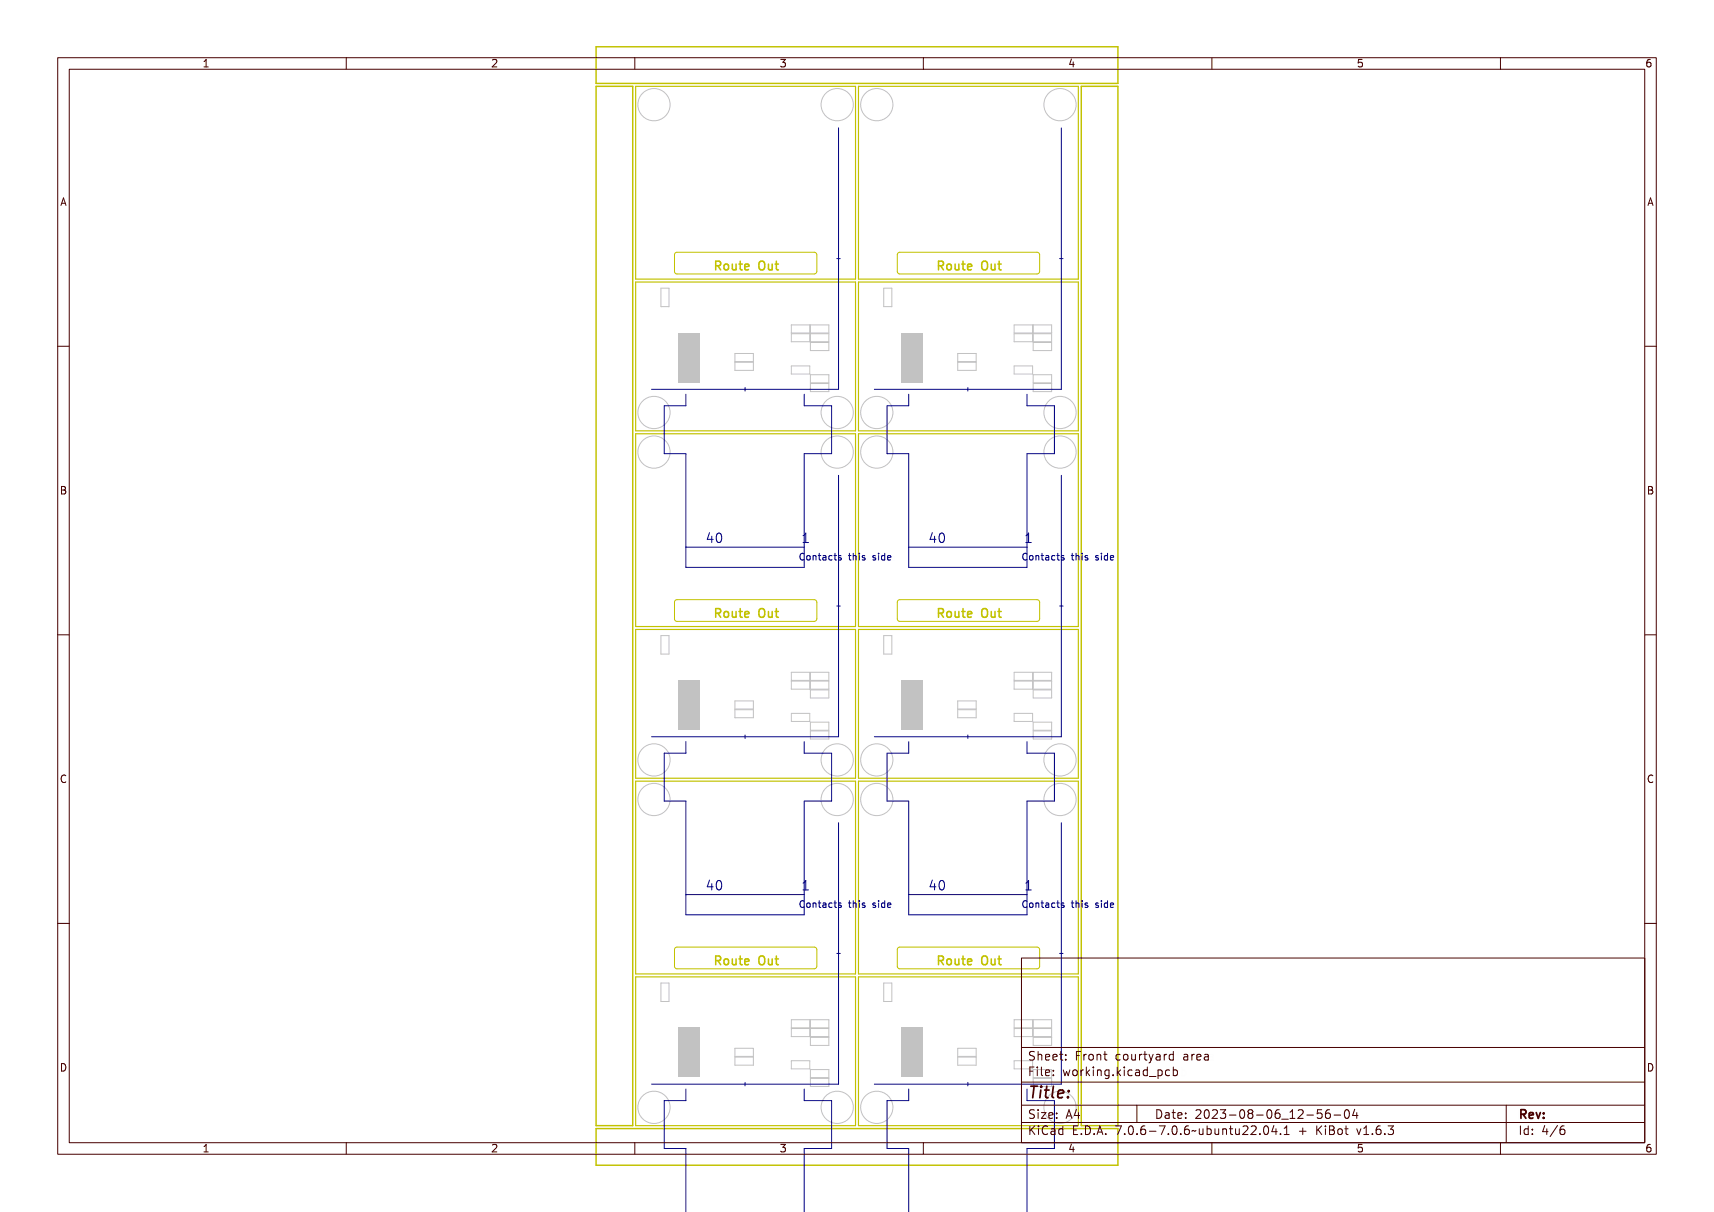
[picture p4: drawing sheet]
<svg xmlns="http://www.w3.org/2000/svg" width="297mm" height="210mm" viewBox="0 0 297 210" stroke-linecap="round" stroke-linejoin="round" font-family="sans-serif">
<defs><g id="words">
<text font-size="2.7" fill="#480000" x="178" y="190.3">Title:</text>
<g font-size="2.2" fill="#000084">
<text x="122.2" y="94.2">40</text>
<text x="138.8" y="94.2">1</text>
<text x="160.8" y="94.2">40</text>
<text x="177.4" y="94.2">1</text>
<text x="122.2" y="154.4">40</text>
<text x="138.8" y="154.4">1</text>
<text x="160.8" y="154.4">40</text>
<text x="177.4" y="154.4">1</text>
</g>
<g font-size="2" fill="#c2c200">
<text x="123.5" y="47">Route Out</text>
<text x="162.1" y="47">Route Out</text>
<text x="123.5" y="107.2">Route Out</text>
<text x="162.1" y="107.2">Route Out</text>
<text x="123.5" y="167.4">Route Out</text>
<text x="162.1" y="167.4">Route Out</text>
</g>
<g font-size="2" fill="#480000">
<text x="178" y="183.7">Sheet: Front courtyard area</text>
<text x="178" y="186.5">File: working.kicad_pcb</text>
<text x="178" y="193.9">Size: A4</text>
<text x="178" y="196.6">KiCad E.D.A. 7.0.6-7.0.6~ubuntu22.04.1 + KiBot v1.6.3</text>
<text x="200" y="193.9">Date: 2023-08-06_12-56-04</text>
<text x="263" y="196.6">Id: 4/6</text>
<text x="263" y="193.9">Rev:</text>
</g>
<g font-size="1.7" fill="#480000">
<text x="35" y="11.7">1</text>
<text x="85" y="11.7">2</text>
<text x="135" y="11.7">3</text>
<text x="185" y="11.7">4</text>
<text x="235" y="11.7">5</text>
<text x="285" y="11.7">6</text>
<text x="10.5" y="35.7">A</text>
<text x="285.5" y="35.7">A</text>
<text x="10.5" y="85.6">B</text>
<text x="285.5" y="85.6">B</text>
<text x="10.5" y="135.7">C</text>
<text x="285.5" y="135.7">C</text>
<text x="10.5" y="185.6">D</text>
<text x="285.5" y="185.6">D</text>
<text x="35" y="199.7">1</text>
<text x="85" y="199.7">2</text>
<text x="135" y="199.7">3</text>
<text x="185" y="199.7">4</text>
<text x="235" y="199.7">5</text>
<text x="285" y="199.7">6</text>
</g>
<g font-size="1.6" fill="#000084">
<text x="138.3" y="97.2">Contacts this side</text>
<text x="176.9" y="97.2">Contacts this side</text>
<text x="138.3" y="157.4">Contacts this side</text>
<text x="176.9" y="157.4">Contacts this side</text>
</g>
</g></defs>
<path d="M156.1 178h3.8v8.7h-3.8z" fill-rule="evenodd" fill="#c2c2c2"/>
<path d="M140.4 64.9h3.2v1.4h-3.2zM137.1 118h3.2v1.4h-3.2zM127.3 121.4h3.2v1.4h-3.2zM166 123h3.2v1.4h-3.2zM179 176.7h3.2v1.4h-3.2zM175.7 183.8h3.2v1.4h-3.2z" fill="none" stroke="#c2c2c2" stroke-width=".17"/>
<path d="M156.1 117.8h3.8v8.7h-3.8z" fill-rule="evenodd" fill="#c2c2c2"/>
<g fill="none" stroke="#c2c2c2" stroke-width=".17">
<path d="M137.1 116.5h3.2v1.4h-3.2zM166 183.2h3.2v1.4h-3.2z"/>
<circle cx="113.3" cy="71.5" r="2.79"/>
<circle cx="145.1" cy="131.7" r="2.79"/>
</g>
<path d="M117.5 117.8h3.8v8.7h-3.8z" fill-rule="evenodd" fill="#c2c2c2"/>
<g fill="none" stroke="#c2c2c2" stroke-width=".17">
<path d="M137.1 56.3h3.2v1.4h-3.2zM140.4 57.8h3.2v1.4h-3.2zM153.1 49.9h1.4v3.2h-1.4zM114.5 110.1h1.4v3.2h-1.4zM179 116.5h3.2v1.4h-3.2zM175.7 178.2h3.2v1.4h-3.2zM179 178.2h3.2v1.4h-3.2z"/>
<circle cx="183.7" cy="78.3" r="2.79"/>
</g>
<path d="M117.5 57.6h3.8v8.7h-3.8z" fill-rule="evenodd" fill="#c2c2c2"/>
<g fill="none" stroke="#c2c2c2" stroke-width=".17">
<path d="M114.5 49.9h1.4v3.2h-1.4zM137.1 57.8h3.2v1.4h-3.2zM140.4 56.3h3.2v1.4h-3.2zM175.7 56.3h3.2v1.4h-3.2zM175.7 57.8h3.2v1.4h-3.2zM179 59.3h3.2v1.4h-3.2zM179 57.8h3.2v1.4h-3.2zM127.3 61.3h3.2v1.4h-3.2zM137.1 63.4h3.2v1.4h-3.2zM166 61.3h3.2v1.4h-3.2zM175.7 63.4h3.2v1.4h-3.2zM179 64.9h3.2v1.4h-3.2z"/>
<path d="M179 66.5h3.2v1.4h-3.2zM140.4 119.5h3.2v1.4h-3.2zM140.4 116.5h3.2v1.4h-3.2zM140.4 118h3.2v1.4h-3.2zM153.1 110.1h1.4v3.2h-1.4zM175.7 116.5h3.2v1.4h-3.2zM175.7 118h3.2v1.4h-3.2zM179 118h3.2v1.4h-3.2zM127.3 123h3.2v1.4h-3.2zM175.7 123.6h3.2v1.4h-3.2zM179 125.1h3.2v1.4h-3.2zM179 126.7h3.2v1.4h-3.2z"/>
<path d="M137.1 178.2h3.2v1.4h-3.2zM140.4 178.2h3.2v1.4h-3.2zM140.4 176.7h3.2v1.4h-3.2zM140.4 179.7h3.2v1.4h-3.2zM153.1 170.3h1.4v3.2h-1.4zM175.7 176.7h3.2v1.4h-3.2zM179 179.7h3.2v1.4h-3.2zM127.3 183.2h3.2v1.4h-3.2zM137.1 183.8h3.2v1.4h-3.2zM140.4 186.9h3.2v1.4h-3.2zM166 181.6h3.2v1.4h-3.2z"/>
<circle cx="113.3" cy="18.1" r="2.79"/>
<circle cx="145.1" cy="18.1" r="2.79"/>
<circle cx="183.7" cy="18.1" r="2.79"/>
<circle cx="113.3" cy="78.3" r="2.79"/>
<circle cx="145.1" cy="71.5" r="2.79"/>
<circle cx="151.9" cy="78.3" r="2.79"/>
<circle cx="151.9" cy="71.5" r="2.79"/>
<circle cx="113.3" cy="138.5" r="2.79"/>
<circle cx="113.3" cy="131.7" r="2.79"/>
<circle cx="145.1" cy="138.5" r="2.79"/>
<circle cx="151.9" cy="138.5" r="2.79"/>
<circle cx="151.9" cy="131.7" r="2.79"/>
<circle cx="183.7" cy="138.5" r="2.79"/>
<circle cx="183.7" cy="131.7" r="2.79"/>
<circle cx="145.1" cy="191.9" r="2.79"/>
<circle cx="151.9" cy="191.9" r="2.79"/>
<circle cx="183.7" cy="191.9" r="2.79"/>
</g>
<path d="M117.5 178h3.8v8.7h-3.8z" fill-rule="evenodd" fill="#c2c2c2"/>
<g fill="none" stroke="#c2c2c2" stroke-width=".17">
<path d="M127.3 62.8h3.2v1.4h-3.2zM140.4 126.7h3.2v1.4h-3.2zM114.5 170.3h1.4v3.2h-1.4zM137.1 176.7h3.2v1.4h-3.2zM140.4 185.3h3.2v1.4h-3.2z"/>
<circle cx="151.9" cy="18.1" r="2.79"/>
<circle cx="145.1" cy="78.3" r="2.79"/>
<circle cx="183.7" cy="71.5" r="2.79"/>
</g>
<path d="M156.1 57.6h3.8v8.7h-3.8z" fill-rule="evenodd" fill="#c2c2c2"/>
<g fill="none" stroke="#c2c2c2" stroke-width=".17">
<path d="M140.4 59.3h3.2v1.4h-3.2zM179 56.3h3.2v1.4h-3.2zM140.4 66.5h3.2v1.4h-3.2zM166 62.8h3.2v1.4h-3.2zM179 119.5h3.2v1.4h-3.2zM137.1 123.6h3.2v1.4h-3.2zM140.4 125.1h3.2v1.4h-3.2zM166 121.4h3.2v1.4h-3.2zM127.3 181.6h3.2v1.4h-3.2zM179 186.9v1.4M182.2 186.9v1.4"/>
<circle cx="113.3" cy="191.9" r="2.79"/>
</g>
<path d="M110.1 15h38.1v33.4h-38.1zM148.8 15h38.1v33.4h-38.1zM110.1 48.9h38.1v25.8h-38.1zM148.8 48.9h38.1v25.8h-38.1zM110.1 75.2h38.1v33.4h-38.1zM148.8 75.2h38.1v33.4h-38.1zM110.1 109.1h38.1v25.7h-38.1zM148.8 109.1h38.1v25.7h-38.1zM110.1 135.4h38.1v33.4h-38.1zM148.8 135.4h38.1v33.4h-38.1zM110.1 169.3h38.1v25.7h-38.1zM148.8 169.3h38.1v25.7h-38.1z" fill="none" stroke="#c2c200" stroke-width=".2"/>
<path d="M117.1 43.8l24-.1 .4 .2v.3v2.8v.2l-.4 .3h-23.8l-.4-.2v-.2v-3zM155.7 43.8l24-.1 .2 .1 .3 .4v2.8l-.1 .2-.4 .3h-23.8l-.4-.2v-.2v-3zM117.1 104l24-.1 .4 .2v.3v2.8v.2l-.4 .3h-23.8l-.4-.2v-.2v-3zM155.5 104.1l.4-.2h23.8l.2 .1 .3 .4v2.8l-.3 .4-.2 .1h-23.8l-.4-.2v-.2zM117.1 164.2l24-.1 .2 .1 .2 .4v2.8l-.2 .4-.2 .1h-23.8l-.4-.2v-.3v-2.9zM155.5 164.3l.4-.2h23.8l.2 .1 .3 .4v2.8l-.3 .4-.2 .1h-23.8l-.4-.2v-.3z" fill="none" stroke="#c2c200" stroke-width=".17"/>
<path d="M103.3 8.1h90.4v6.4h-90.4zM103.3 15h6.3v180h-6.3zM187.4 15h6.3v180h-6.3zM103.3 195.6h90.4v6.3h-90.4z" fill="none" stroke="#c2c200" stroke-width=".25"/>
<g fill="none" stroke="#c2c200" stroke-width=".27">
<path d="M123.6 45.5a.74 .74 0 0 1 .9 .2v.4l-.3 .2 .5 .7h-.2l-.3-.5-.2-.2h-.2v.7h-.2zM123.8 45.7h.2a.26 .26 0 0 1 .3 .2 .26 .26 0 0 1-.3 .3h-.2zM124.9 46a.53 .53 0 0 1 .9 .4 .53 .53 0 0 1-.9 .4l-.1-.4zM125.1 46.1l.1-.1a.4 .4 0 0 1 .4 .4 .4 .4 0 0 1-.4 .4l-.2-.2zM126.1 45.9h.2v.8l.2 .1 .2-.2 .1-.7h.1v1.1h-.1v-.2a.36 .36 0 0 1-.5 .2 .36 .36 0 0 1-.2-.5zM127.5 45.5h.2v.4h.4v.1h-.4l.1 .8h.3v.2h-.2a.31 .31 0 0 1-.4-.4v-.6h-.3v-.1h.3zM128.6 46a.49 .49 0 0 1 .6-.1 .49 .49 0 0 1 .2 .6h-.8a.42 .42 0 0 0 .3 .3 .42 .42 0 0 0 .5-.1v.2a.61 .61 0 0 1-.8-.1 .61 .61 0 0 1 0-.8zM128.7 46.1l.4-.1 .1 .3h-.5zM131.1 45.6a.54 .54 0 0 1 .6 0 .54 .54 0 0 1 .2 .6 .54 .54 0 0 1-.5 .8 .54 .54 0 0 1-.5-.8zM131.2 45.7l.2-.1a.77 .77 0 0 1 0 1.2 .83 .83 0 0 1-.2-1.1zM132.2 45.9h.1l.1 .8 .2 .1 .2-.2v-.7h.2v1.1h-.2v-.2a.36 .36 0 0 1-.4 .2 .36 .36 0 0 1-.2-.5zM133.6 45.5h.2v.4h.4v.1h-.4v.8h.4v.2h-.2a.31 .31 0 0 1-.4-.4v-.6h-.3v-.1h.3z"/>
<path d="M162.2 45.5a.74 .74 0 0 1 .9 .2v.4l-.3 .2 .5 .7h-.2l-.3-.5-.2-.2h-.2v.7h-.2zM162.4 45.7h.2a.26 .26 0 0 1 .3 .2 .26 .26 0 0 1-.3 .3h-.2zM163.6 46a.53 .53 0 0 1 .8 .4 .53 .53 0 0 1-.8 .4l-.2-.4zM163.7 46.1l.1-.1a.4 .4 0 0 1 .4 .4 .4 .4 0 0 1-.4 .4l-.2-.2zM164.7 45.9h.2v.8l.2 .1 .3-.2v-.7h.2v1.1h-.2v-.2a.36 .36 0 0 1-.5 .2 .36 .36 0 0 1-.2-.5zM166.2 45.5h.1v.4h.4v.1h-.4l.1 .8h.3v.2h-.2a.31 .31 0 0 1-.3-.4v-.6h-.3v-.1h.3zM167.2 46a.49 .49 0 0 1 .6-.1 .49 .49 0 0 1 .2 .6h-.7a.42 .42 0 0 0 .2 .3 .42 .42 0 0 0 .5-.1v.2a.61 .61 0 0 1-.8-.1 .61 .61 0 0 1 0-.8zM167.4 46.1l.3-.1 .2 .3h-.6zM169.7 45.6a.54 .54 0 0 1 .6 0 .54 .54 0 0 1 .2 .6 .54 .54 0 0 1-.5 .8 .54 .54 0 0 1-.5-.8zM169.8 45.7l.2-.1a.77 .77 0 0 1 0 1.2 .83 .83 0 0 1-.2-1.1zM170.8 45.9h.2v.8l.2 .1 .2-.2v-.7h.2v1.1h-.2v-.2a.36 .36 0 0 1-.4 .2 .36 .36 0 0 1-.2-.5zM172.2 45.5h.2v.4h.4v.1h-.4v.8h.4v.2h-.2a.31 .31 0 0 1-.4-.4v-.6h-.3v-.1h.3z"/>
<path d="M123.6 105.7a.74 .74 0 0 1 .9 .2v.4l-.3 .2 .5 .7h-.2l-.3-.5-.2-.2h-.2v.7h-.2zM123.8 105.9h.2a.26 .26 0 0 1 .3 .2 .26 .26 0 0 1-.3 .3h-.2zM124.9 106.2a.53 .53 0 0 1 .9 .4 .53 .53 0 0 1-.9 .4l-.1-.4zM125.1 106.3l.1-.1a.4 .4 0 0 1 .4 .4 .4 .4 0 0 1-.4 .4l-.2-.2zM126.1 106.1h.2v.8l.2 .1 .2-.2 .1-.7h.1v1.1h-.1v-.2a.36 .36 0 0 1-.5 .2 .36 .36 0 0 1-.2-.5zM127.5 105.7h.2v.4h.4v.1h-.4l.1 .8h.3v.2h-.2a.31 .31 0 0 1-.4-.4v-.6h-.3v-.1h.3zM128.6 106.2a.49 .49 0 0 1 .6-.1 .49 .49 0 0 1 .2 .6h-.8a.42 .42 0 0 0 .3 .3 .42 .42 0 0 0 .5-.1v.2a.61 .61 0 0 1-.8-.1 .61 .61 0 0 1 0-.8zM128.7 106.3l.4-.1 .1 .3h-.5zM131.1 105.7a.54 .54 0 0 1 .6 .1 .54 .54 0 0 1 .2 .6 .54 .54 0 0 1-.5 .8 .54 .54 0 0 1-.5-.8zM131.2 105.9l.2-.1a.77 .77 0 0 1 0 1.2 .83 .83 0 0 1-.2-1.1zM132.2 106.1h.1l.1 .8 .2 .1 .2-.2v-.7h.2v1.1h-.2v-.2a.36 .36 0 0 1-.4 .2 .36 .36 0 0 1-.2-.5zM133.6 105.7h.2v.4h.4v.1h-.4v.8h.4v.2h-.2a.31 .31 0 0 1-.4-.4v-.6h-.3v-.1h.3z"/>
<path d="M162.2 105.7a.74 .74 0 0 1 .9 .2v.4l-.3 .2 .5 .7h-.2l-.3-.5-.2-.2h-.2v.7h-.2zM162.4 105.9h.2a.26 .26 0 0 1 .3 .2 .26 .26 0 0 1-.3 .3h-.2zM163.6 106.2a.53 .53 0 0 1 .8 .4 .53 .53 0 0 1-.8 .4l-.2-.4zM163.7 106.3l.1-.1a.4 .4 0 0 1 .4 .4 .4 .4 0 0 1-.4 .4l-.2-.2zM164.7 106.1h.2v.8l.2 .1 .3-.2v-.7h.2v1.1h-.2v-.2a.36 .36 0 0 1-.5 .2 .36 .36 0 0 1-.2-.5zM166.2 105.7h.1v.4h.4v.1h-.4l.1 .8h.3v.2h-.2a.31 .31 0 0 1-.3-.4v-.6h-.3v-.1h.3zM167.2 106.2a.49 .49 0 0 1 .6-.1 .49 .49 0 0 1 .2 .6h-.7a.42 .42 0 0 0 .2 .3 .42 .42 0 0 0 .5-.1v.2a.61 .61 0 0 1-.8-.1 .61 .61 0 0 1 0-.8zM167.4 106.3l.3-.1 .2 .3h-.6zM169.7 105.7a.54 .54 0 0 1 .6 .1 .54 .54 0 0 1 .2 .6 .54 .54 0 0 1-.5 .8 .54 .54 0 0 1-.5-.8zM169.8 105.9l.2-.1a.77 .77 0 0 1 0 1.2 .83 .83 0 0 1-.2-1.1zM170.8 106.1h.2v.8l.2 .1 .2-.2v-.7h.2v1.1h-.2v-.2a.36 .36 0 0 1-.4 .2 .36 .36 0 0 1-.2-.5zM172.2 105.7h.2v.4h.4v.1h-.4v.8h.4v.2h-.2a.31 .31 0 0 1-.4-.4v-.6h-.3v-.1h.3z"/>
<path d="M123.6 165.9a.74 .74 0 0 1 .9 .2v.3l-.3 .3 .5 .7h-.2l-.3-.5-.2-.2h-.2v.7h-.2zM123.8 166.1h.2a.26 .26 0 0 1 .3 .2 .26 .26 0 0 1-.3 .3h-.2zM124.9 166.4a.53 .53 0 0 1 .9 .4 .53 .53 0 0 1-.9 .4l-.1-.4zM125.1 166.5l.1-.1a.4 .4 0 0 1 .4 .4 .4 .4 0 0 1-.4 .4l-.2-.2zM126.1 166.3h.2v.8l.2 .1 .2-.2 .1-.7h.1v1.1h-.1v-.2a.36 .36 0 0 1-.5 .2 .36 .36 0 0 1-.2-.5zM127.5 165.9h.2v.4h.4v.1h-.4v.7l.4 .1v.2h-.2a.31 .31 0 0 1-.4-.4v-.6h-.3v-.1h.3zM128.6 166.4a.49 .49 0 0 1 .6-.1 .49 .49 0 0 1 .2 .6h-.8a.42 .42 0 0 0 .3 .3 .42 .42 0 0 0 .5-.1v.2a.61 .61 0 0 1-.8-.1 .61 .61 0 0 1 0-.8zM128.7 166.5l.4-.1 .1 .3h-.5zM131.1 165.9a.54 .54 0 0 1 .6 .1 .54 .54 0 0 1 .2 .6 .54 .54 0 0 1-.5 .8 .54 .54 0 0 1-.5-.8zM131.2 166.1l.2-.1a.77 .77 0 0 1 0 1.2 .83 .83 0 0 1-.2-1.1zM132.2 166.3h.1l.1 .8 .2 .1 .2-.2v-.7h.2v1.1h-.2v-.2a.36 .36 0 0 1-.4 .2 .36 .36 0 0 1-.2-.5zM133.6 165.9h.2v.4h.4v.1h-.4v.7l.4 .1v.2h-.2a.31 .31 0 0 1-.4-.4v-.6h-.3v-.1h.3z"/>
<path d="M162.2 165.9a.74 .74 0 0 1 .9 .2v.3l-.3 .3 .5 .7h-.2l-.3-.5-.2-.2h-.2v.7h-.2zM162.4 166.1h.2a.26 .26 0 0 1 .3 .2 .26 .26 0 0 1-.3 .3h-.2zM163.6 166.4a.53 .53 0 0 1 .8 .4 .53 .53 0 0 1-.8 .4l-.2-.4zM163.7 166.5l.1-.1a.4 .4 0 0 1 .4 .4 .4 .4 0 0 1-.4 .4l-.2-.2zM164.7 166.3h.2v.8l.2 .1 .3-.2v-.7h.2v1.1h-.2v-.2a.36 .36 0 0 1-.5 .2 .36 .36 0 0 1-.2-.5zM166.2 165.9h.1v.4h.4v.1h-.4v.7l.4 .1v.2h-.2a.31 .31 0 0 1-.3-.4v-.6h-.3v-.1h.3zM167.2 166.4a.49 .49 0 0 1 .6-.1 .49 .49 0 0 1 .2 .6h-.7a.42 .42 0 0 0 .2 .3 .42 .42 0 0 0 .5-.1v.2a.61 .61 0 0 1-.8-.1 .61 .61 0 0 1 0-.8zM167.4 166.5l.3-.1 .2 .3h-.6zM169.7 165.9a.54 .54 0 0 1 .6 .1 .54 .54 0 0 1 .2 .6 .54 .54 0 0 1-.5 .8 .54 .54 0 0 1-.5-.8zM169.8 166.1l.2-.1a.77 .77 0 0 1 0 1.2 .83 .83 0 0 1-.2-1.1zM170.8 166.3h.2v.8l.2 .1 .2-.2v-.7h.2v1.1h-.2v-.2a.36 .36 0 0 1-.4 .2 .36 .36 0 0 1-.2-.5zM172.2 165.9h.2v.4h.4v.1h-.4v.7l.4 .1v.2h-.2a.31 .31 0 0 1-.4-.4v-.6h-.3v-.1h.3z"/>
</g>
<g fill="none" stroke="#000084" stroke-width=".17">
<path d="M145.3 22.2v45.3h-32.4M183.9 22.2v45.3h-32.4M145 44.8h.6M183.6 44.8h.6M118.9 68.3v2h-3.8v8.3h3.8v19.7h20.5v-19.7h4.7v-8.3h-4.7v-2M129.1 67.2v.6M157.5 68.3v2h-3.8v8.3h3.8v19.7h20.5v-19.7h4.7v-8.3h-4.7v-2M167.7 67.2v.6M118.9 94.8h20.5M138.6 96.2l.4-.2 .1 .1v.2l-.1-.1a.43 .43 0 0 0-.4 .5 .43 .43 0 0 0 .5 .3v.1a.57 .57 0 0 1-.7-.2 .57 .57 0 0 1 .2-.7zM139.5 96.4a.4 .4 0 0 1 .6 .4 .4 .4 0 0 1-.6 .3l-.1-.3zM139.6 96.5a.29 .29 0 0 1 .4 .3 .29 .29 0 0 1-.4 .2z"/>
<path d="M140.3 96.3h.2v.2a.28 .28 0 0 1 .3-.2 .28 .28 0 0 1 .2 .4v.5h-.1l-.1-.6-.1-.2-.2 .2v.6h-.2zM141.5 96.1h.1v.2h.3v.1h-.3v.6l.3 .1v.1l-.4-.2v-.6h-.3v-.1h.3zM142.2 96.4l.3-.1a.31 .31 0 0 1 .4 .4v.5h-.2v-.1a.3 .3 0 0 1-.3 .1 .3 .3 0 0 1-.2-.4 .3 .3 0 0 1 .4-.2h.1a.28 .28 0 0 0-.2-.2 .28 .28 0 0 0-.3 .1zM142.4 96.8h.3a.24 .24 0 0 1-.1 .3 .24 .24 0 0 1-.3-.1zM143.3 96.4l.3-.1 .2 .1v.1a.31 .31 0 0 0-.4 0 .31 .31 0 0 0 0 .5 .31 .31 0 0 0 .4 0v.1a.45 .45 0 0 1-.6-.1 .45 .45 0 0 1 .1-.6zM144.3 96.1h.1v.2h.3v.1h-.3v.6l.3 .1v.1l-.4-.2v-.6h-.3v-.1h.3zM145.1 96.4h.5v.1h-.4v.1a.32 .32 0 0 1 .5 .4 .32 .32 0 0 1-.6 .2l-.1-.2h.1a.2 .2 0 0 0 .3 .1 .2 .2 0 0 0 .1-.2 .33 .33 0 0 1-.4-.2 .33 .33 0 0 1 0-.3zM145.3 82.4v45.3h-32.4M147.1 96.1h.1v.2h.3v.1h-.3v.6l.3 .1v.1l-.4-.2v-.6h-.2v-.1h.2zM147.8 96h.2v.5a.28 .28 0 0 1 .3-.2 .28 .28 0 0 1 .2 .4v.5h-.1l-.1-.6-.1-.2-.2 .2v.6h-.2zM148.8 96.3h.4v.8h.3v.1h-.7v-.1h.2v-.7h-.2zM149 96h.2v.2h-.2z"/>
<path d="M149.8 96.4h.5v.1h-.4v.1a.32 .32 0 0 1 .4 .4 .32 .32 0 0 1-.5 .2l-.1-.2h.1a.2 .2 0 0 0 .3 .1 .2 .2 0 0 0 .1-.2 .33 .33 0 0 1-.4-.2 .33 .33 0 0 1 0-.3zM151.7 96.4h.5v.1h-.4v.1a.32 .32 0 0 1 .4 .4 .32 .32 0 0 1-.5 .2l-.1-.2h.1a.2 .2 0 0 0 .2 .1 .2 .2 0 0 0 .1-.2 .33 .33 0 0 1-.3-.2 .33 .33 0 0 1 0-.3zM152.6 96.3h.3v.8h.3v.1h-.7v-.1h.3v-.7h-.2zM152.8 96h.1v.2h-.1zM153.5 96.4l.2-.1 .3 .1v-.4h.1v1.2l-.1-.1-.1 .1a.43 .43 0 0 1-.5-.2 .43 .43 0 0 1 .1-.6zM153.6 96.5h.1a.28 .28 0 0 1 .3 .3 .28 .28 0 0 1-.4 .2zM154.5 96.4l.4-.1 .2 .4-.6 .1a.33 .33 0 0 0 .2 .3 .33 .33 0 0 0 .4-.1 .43 .43 0 0 1-.7 .1 .43 .43 0 0 1 .1-.7zM154.6 96.5l.2-.1 .2 .3h-.5zM157.5 94.8h20.5M177.2 96.2l.4-.2 .2 .1v.2l-.2-.1a.43 .43 0 0 0-.4 .5 .43 .43 0 0 0 .6 .3v.1a.57 .57 0 0 1-.8-.2 .57 .57 0 0 1 .2-.7zM178.1 96.4a.4 .4 0 0 1 .6 .4 .4 .4 0 0 1-.6 .3l-.1-.3zM178.2 96.5a.29 .29 0 0 1 .4 .3 .29 .29 0 0 1-.4 .2z"/>
<path d="M179 96.3h.1v.2a.28 .28 0 0 1 .3-.2 .28 .28 0 0 1 .2 .4v.5h-.1v-.6l-.2-.2-.2 .2v.6h-.1zM180.1 96.1h.1v.2h.3v.1h-.3v.6l.3 .1v.1l-.4-.2v-.6h-.3v-.1h.3zM180.8 96.4l.3-.1a.31 .31 0 0 1 .4 .4v.5h-.2v-.1a.3 .3 0 0 1-.3 .1 .3 .3 0 0 1-.2-.4 .3 .3 0 0 1 .4-.2h.1a.28 .28 0 0 0-.2-.2 .28 .28 0 0 0-.3 .1zM181 96.8h.3a.24 .24 0 0 1-.1 .3 .24 .24 0 0 1-.3-.1zM181.9 96.4l.3-.1 .2 .1v.1a.31 .31 0 0 0-.4 0 .31 .31 0 0 0 0 .5 .31 .31 0 0 0 .4 0v.1a.45 .45 0 0 1-.6-.1 .45 .45 0 0 1 .1-.6zM182.9 96.1h.1v.2h.3v.1h-.3v.6l.3 .1v.1l-.4-.2v-.6h-.2v-.1h.2zM183.7 96.4h.5v.1h-.4v.1a.32 .32 0 0 1 .5 .4 .32 .32 0 0 1-.6 .2l-.1-.2h.1a.2 .2 0 0 0 .3 .1 .2 .2 0 0 0 .1-.2 .33 .33 0 0 1-.3-.2 .33 .33 0 0 1-.1-.3zM183.9 82.4v45.3h-32.4M185.7 96.1h.1v.2h.4v.1h-.4v.6l.4 .1v.1l-.5-.2v-.6h-.2v-.1h.2zM186.4 96h.2v.5a.28 .28 0 0 1 .3-.2 .28 .28 0 0 1 .2 .4v.5h-.1v-.6l-.2-.2-.2 .2v.6h-.2zM187.4 96.3h.4v.8h.3v.1h-.7v-.1h.3v-.7h-.3zM187.7 96h.1v.2h-.1z"/>
<path d="M188.4 96.4h.5v.1h-.4v.1a.32 .32 0 0 1 .4 .4 .32 .32 0 0 1-.5 .2l-.1-.2h.1a.2 .2 0 0 0 .3 .1 .2 .2 0 0 0 .1-.2 .33 .33 0 0 1-.4-.2 .33 .33 0 0 1 0-.3zM190.3 96.4h.5v.1h-.4v.1a.32 .32 0 0 1 .4 .4 .32 .32 0 0 1-.5 .2l-.1-.2h.1a.2 .2 0 0 0 .2 .1 .2 .2 0 0 0 .1-.2 .33 .33 0 0 1-.3-.2 .33 .33 0 0 1 0-.3zM191.2 96.3h.3v.8h.3v.1h-.7v-.1h.3v-.7h-.2zM191.4 96h.1v.2h-.1zM192.1 96.4l.2-.1 .3 .1v-.4h.1v1.2l-.1-.1-.1 .1a.43 .43 0 0 1-.5-.2 .43 .43 0 0 1 .1-.6zM192.2 96.5h.1a.28 .28 0 0 1 .3 .3 .28 .28 0 0 1-.4 .2zM193.1 96.4l.4-.1 .2 .4-.6 .1a.33 .33 0 0 0 .2 .3 .33 .33 0 0 0 .4-.1 .43 .43 0 0 1-.7 .1 .43 .43 0 0 1 .1-.7zM193.2 96.5l.2-.1 .2 .3h-.5zM145 105h.6M183.6 105h.6M118.9 128.5v2h-3.8v8.3h3.8v19.7h20.5v-19.7h4.7v-8.3h-4.7v-2M129.1 127.4v.6"/>
<path d="M157.5 128.5v2h-3.8v8.3h3.8v19.7h20.5v-19.7h4.7v-8.3h-4.7v-2M167.7 127.4v.6M118.9 155h20.5M138.6 156.4l.4-.2 .1 .1v.1h-.1a.43 .43 0 0 0-.4 .5 .43 .43 0 0 0 .5 .3v.1a.57 .57 0 0 1-.7-.2 .57 .57 0 0 1 .2-.7zM139.5 156.6a.4 .4 0 0 1 .6 .4 .4 .4 0 0 1-.6 .3l-.1-.3zM139.6 156.7v-.1a.29 .29 0 0 1 .4 .4 .29 .29 0 0 1-.4 .2zM140.3 156.5h.2v.2a.28 .28 0 0 1 .3-.2 .28 .28 0 0 1 .2 .4v.5h-.1l-.1-.6-.1-.2-.2 .2v.6h-.2zM141.5 156.3h.1v.2h.3v.1h-.3v.6l.3 .1v.1l-.4-.2v-.6h-.3v-.1h.3zM142.2 156.6l.3-.1a.31 .31 0 0 1 .4 .4v.5h-.2v-.1a.3 .3 0 0 1-.3 .1 .3 .3 0 0 1-.2-.4 .3 .3 0 0 1 .4-.2h.1a.28 .28 0 0 0-.2-.2 .28 .28 0 0 0-.3 .1zM142.4 157h.3a.24 .24 0 0 1-.1 .3 .24 .24 0 0 1-.3-.1zM143.3 156.6l.3-.1 .2 .1v.1a.31 .31 0 0 0-.4 0 .31 .31 0 0 0 0 .5 .31 .31 0 0 0 .4 0v.1a.45 .45 0 0 1-.6-.1 .45 .45 0 0 1 .1-.6zM144.3 156.3h.1v.2h.3v.1h-.3v.6l.3 .1v.1l-.4-.2v-.6h-.3v-.1h.3z"/>
<path d="M145.1 156.6h.5v.1h-.4v.1a.32 .32 0 0 1 .5 .4 .32 .32 0 0 1-.6 .2l-.1-.2h.1a.2 .2 0 0 0 .3 .1 .2 .2 0 0 0 .1-.2 .33 .33 0 0 1-.4-.2 .33 .33 0 0 1 0-.3zM145.3 142.6v45.3h-32.4M147.1 156.3h.1v.2h.3v.1h-.3v.6l.3 .1v.1l-.4-.2v-.6h-.2v-.1h.2zM147.8 156.2h.2v.5a.28 .28 0 0 1 .3-.2 .28 .28 0 0 1 .2 .4v.5h-.1l-.1-.6-.1-.2-.2 .2v.6h-.2zM148.8 156.5h.4v.8h.3v.1h-.7v-.1h.2v-.7h-.2zM149 156.2h.2v.2h-.2zM149.8 156.6h.5v.1h-.4v.1a.32 .32 0 0 1 .4 .4 .32 .32 0 0 1-.5 .2l-.1-.2h.1a.2 .2 0 0 0 .3 .1 .2 .2 0 0 0 .1-.2 .33 .33 0 0 1-.4-.2 .33 .33 0 0 1 0-.3zM151.7 156.6h.5v.1h-.4v.1a.32 .32 0 0 1 .4 .4 .32 .32 0 0 1-.5 .2l-.1-.2h.1a.2 .2 0 0 0 .2 .1 .2 .2 0 0 0 .1-.2 .33 .33 0 0 1-.3-.2 .33 .33 0 0 1 0-.3zM152.6 156.5h.3v.8h.3v.1h-.7v-.1h.3v-.7h-.2zM152.8 156.2h.1v.2h-.1zM153.5 156.6l.2-.1 .3 .1v-.4h.1v1.2l-.1-.1-.1 .1a.43 .43 0 0 1-.5-.3 .43 .43 0 0 1 .1-.5zM153.6 156.7l.1-.1a.28 .28 0 0 1 .3 .4 .28 .28 0 0 1-.4 .2z"/>
<path d="M154.5 156.6l.4-.1 .2 .4-.6 .1a.33 .33 0 0 0 .2 .3 .33 .33 0 0 0 .4-.1 .43 .43 0 0 1-.7 .1 .43 .43 0 0 1 .1-.7zM154.6 156.7l.2-.1 .2 .3h-.5zM157.5 155h20.5M177.2 156.4l.4-.2 .2 .1v.1h-.2a.43 .43 0 0 0-.4 .5 .43 .43 0 0 0 .6 .3v.1a.57 .57 0 0 1-.8-.2 .57 .57 0 0 1 .2-.7zM178.1 156.6a.4 .4 0 0 1 .6 .4 .4 .4 0 0 1-.6 .3l-.1-.3zM178.2 156.7v-.1a.29 .29 0 0 1 .4 .4 .29 .29 0 0 1-.4 .2zM179 156.5h.1v.2a.28 .28 0 0 1 .3-.2 .28 .28 0 0 1 .2 .4v.5h-.1v-.6l-.2-.2-.2 .2v.6h-.1zM180.1 156.3h.1v.2h.3v.1h-.3v.6l.3 .1v.1l-.4-.2v-.6h-.3v-.1h.3zM180.8 156.6l.3-.1a.31 .31 0 0 1 .4 .4v.5h-.2v-.1a.3 .3 0 0 1-.3 .1 .3 .3 0 0 1-.2-.4 .3 .3 0 0 1 .4-.2h.1a.28 .28 0 0 0-.2-.2 .28 .28 0 0 0-.3 .1zM181 157h.3a.24 .24 0 0 1-.1 .3 .24 .24 0 0 1-.3-.1zM181.9 156.6l.3-.1 .2 .1v.1a.31 .31 0 0 0-.4 0 .31 .31 0 0 0 0 .5 .31 .31 0 0 0 .4 0v.1a.45 .45 0 0 1-.6-.1 .45 .45 0 0 1 .1-.6zM182.9 156.3h.1v.2h.3v.1h-.3v.6l.3 .1v.1l-.4-.2v-.6h-.2v-.1h.2z"/>
<path d="M183.7 156.6h.5v.1h-.4v.1a.32 .32 0 0 1 .5 .4 .32 .32 0 0 1-.6 .2l-.1-.2h.1a.2 .2 0 0 0 .3 .1 .2 .2 0 0 0 .1-.2 .33 .33 0 0 1-.3-.2 .33 .33 0 0 1-.1-.3zM183.9 142.6v45.3h-32.4M185.7 156.3h.1v.2h.4v.1h-.4v.6l.4 .1v.1l-.5-.2v-.6h-.2v-.1h.2zM186.4 156.2h.2v.5a.28 .28 0 0 1 .3-.2 .28 .28 0 0 1 .2 .4v.5h-.1v-.6l-.2-.2-.2 .2v.6h-.2zM187.4 156.5h.4v.8h.3v.1h-.7v-.1h.3v-.7h-.3zM187.7 156.2h.1v.2h-.1zM188.4 156.6h.5v.1h-.4v.1a.32 .32 0 0 1 .4 .4 .32 .32 0 0 1-.5 .2l-.1-.2h.1a.2 .2 0 0 0 .3 .1 .2 .2 0 0 0 .1-.2 .33 .33 0 0 1-.4-.2 .33 .33 0 0 1 0-.3zM190.3 156.6h.5v.1h-.4v.1a.32 .32 0 0 1 .4 .4 .32 .32 0 0 1-.5 .2l-.1-.2h.1a.2 .2 0 0 0 .2 .1 .2 .2 0 0 0 .1-.2 .33 .33 0 0 1-.3-.2 .33 .33 0 0 1 0-.3zM191.2 156.5h.3v.8h.3v.1h-.7v-.1h.3v-.7h-.2zM191.4 156.2h.1v.2h-.1zM192.1 156.6l.2-.1 .3 .1v-.4h.1v1.2l-.1-.1-.1 .1a.43 .43 0 0 1-.5-.3 .43 .43 0 0 1 .1-.5zM192.2 156.7l.1-.1a.28 .28 0 0 1 .3 .4 .28 .28 0 0 1-.4 .2z"/>
<path d="M193.1 156.6l.4-.1 .2 .4-.6 .1a.33 .33 0 0 0 .2 .3 .33 .33 0 0 0 .4-.1 .43 .43 0 0 1-.7 .1 .43 .43 0 0 1 .1-.7zM193.2 156.7l.2-.1 .2 .3h-.5zM145 165.2h.6M183.6 165.2h.6M118.9 188.7v2h-3.8v8.3h3.8v11.1M129.1 187.6v.6M139.4 188.7v2h4.7v8.3h-4.7v11.1M157.5 188.7v2h-3.8v8.3h3.8v11.1M167.7 187.6v.6M178 190.7h4.7v8.3h-4.7v11.1"/>
</g>
<g fill="none" stroke="#480000" stroke-width=".17">
<path d="M10 10h277v190h-277zM12 12h273v186h-273zM60 10v2M110 10v2M160 10v2M210 10v2M260 10v2M10 60h2M285 60h2M10 110h2M285 110h2M10 160h2"/>
<path d="M285 160h2M177 166h108v32h-108zM60 198v2M110 198v2M160 198v2M177 181.5h108M177 187.5h108M177 191.5h108M177 194.5h108M178.1 195.2h.2v.6l.6-.6h.3l-.6 .6 .6 .8h-.2l-.5-.7-.2 .2v.5h-.2zM178.2 185h.9v.2h-.7v.4h.6v.2h-.6v.7h-.2zM178.3 182.4l.5-.1h.2v.2a.31 .31 0 0 0-.5-.1 .31 .31 0 0 0 0 .5 .5 .5 0 0 1 .6 .6 .5 .5 0 0 1-.8 .2l-.1-.2a.34 .34 0 0 0 .4 .1 .34 .34 0 0 0 .1-.5 .47 .47 0 0 1-.5-.2 .47 .47 0 0 1 .1-.5z"/>
<path d="M178.3 192.5l.5-.1h.2v.2a.31 .31 0 0 0-.5-.1 .31 .31 0 0 0 0 .5 .5 .5 0 0 1 .6 .6 .5 .5 0 0 1-.8 .2l-.1-.2a.34 .34 0 0 0 .4 .1 .34 .34 0 0 0 .1-.5 .47 .47 0 0 1-.5-.2 .47 .47 0 0 1 .1-.5zM179.4 182.2h.2v.6a.35 .35 0 0 1 .4-.1 .35 .35 0 0 1 .2 .4v.6h-.2v-.8h-.4v.8h-.2zM179.5 185.4h.4v.9h.4v.2h-.9v-.2h.3v-.8h-.2zM179.5 192.8h.4v.9h.4v.1h-.9v-.1h.3v-.8h-.2zM179.5 195.6h.4v.9h.4v.1h-.9v-.1h.3v-.8h-.2zM179.7 184.9h.2v.3h-.2zM179.7 192.3h.2v.3h-.2zM179.7 195.1h.2v.3h-.2zM180.6 184.9h.4v1.3l.4 .1v.2l-.5-.2v-1.2h-.3zM180.6 192.8h.8v.1l-.6 .8h.6v.1h-.8v-.1l.6-.8h-.6zM180.7 182.8a.49 .49 0 0 1 .6-.1 .49 .49 0 0 1 .2 .5h-.8a.42 .42 0 0 0 .3 .4 .42 .42 0 0 0 .4-.1v.2a.6 .6 0 0 1-.8-.1 .6 .6 0 0 1 .1-.8zM180.7 195.4l.5-.2h.3v.2a.43 .43 0 0 0-.6 0 .43 .43 0 0 0-.2 .5 .43 .43 0 0 0 .2 .5 .43 .43 0 0 0 .6 0v.2a.66 .66 0 0 1-.8-.1 .66 .66 0 0 1-.1-.8z"/>
<path d="M180.8 182.9l.4-.1 .1 .3h-.6zM181.8 195.6h.2a.45 .45 0 0 1 .5 0 .45 .45 0 0 1 .1 .4v.6h-.1v-.1a.38 .38 0 0 1-.5 .2 .38 .38 0 0 1-.2-.5 .38 .38 0 0 1 .4-.2h.3a.35 .35 0 0 0-.3-.4 .35 .35 0 0 0-.4 .2zM181.9 182.8a.49 .49 0 0 1 .6-.1 .49 .49 0 0 1 .2 .5h-.8a.42 .42 0 0 0 .3 .4 .42 .42 0 0 0 .5-.1v.2a.6 .6 0 0 1-.9-.1 .6 .6 0 0 1 .1-.8zM181.9 185.5a.49 .49 0 0 1 .6-.1 .49 .49 0 0 1 .2 .5h-.8a.42 .42 0 0 0 .3 .4 .42 .42 0 0 0 .5-.1v.2a.6 .6 0 0 1-.9-.1 .6 .6 0 0 1 .1-.8zM181.9 192.9a.49 .49 0 0 1 .6-.1 .49 .49 0 0 1 .2 .5h-.8a.42 .42 0 0 0 .3 .4 .42 .42 0 0 0 .5-.1v.2a.6 .6 0 0 1-.9-.1 .6 .6 0 0 1 .1-.8zM182 196.2l.5-.1a.31 .31 0 0 1-.2 .4 .31 .31 0 0 1-.4-.1zM182 182.9l.4-.1 .1 .3h-.6zM182 185.6l.4-.1 .1 .3h-.6zM182 193l.4-.1 .1 .3h-.6zM183 195.7l.4-.2 .2 .2v-.6h.2v1.5h-.2v-.1a.42 .42 0 0 1-.5 .1 .42 .42 0 0 1-.2-.5zM183.2 195.8l.1-.1a.4 .4 0 0 1 .3 .4 .4 .4 0 0 1-.3 .4l-.2-.2zM183.2 182.3h.2v.4h.4v.1h-.4l.1 .8h.3v.1h-.2a.3 .3 0 0 1-.4-.3v-.6h-.3v-.1h.3z"/>
<path d="M183.3 185.4h.2v.3h-.2zM183.3 186.2h.2v.3h-.2zM183.3 192.8h.2v.3h-.2zM183.3 193.6h.2v.2h-.2zM184.5 182.7h.2v.3h-.2zM184.5 183.5h.2v.2h-.2zM185.2 185.4h.2l.2 .8 .1-.5h.2l.2 .5 .1-.8h.2l-.2 1.1h-.2l-.2-.7-.2 .7h-.1zM185.4 195.2h.9v.2h-.7v.4h.6v.2h-.6v.5h.7v.1h-.9zM185.7 192.4h.2l.5 1.4h-.2l-.1-.3h-.5l-.1 .3h-.2zM185.8 192.6l.2 .7h-.4zM186.6 182.3h.9v.2h-.7v.4h.6v.2h-.6v.6h-.2zM186.7 185.5a.52 .52 0 0 1 .8 .4 .52 .52 0 0 1-.8 .4l-.1-.4z"/>
<path d="M186.8 185.6l.1-.1a.39 .39 0 0 1 .4 .4 .39 .39 0 0 1-.4 .4l-.1-.2zM186.9 196.4h.2v.2h-.2zM187.1 192.4h.2v.9h.2v.2h-.2v.3h-.2v-.3h-.6v-.2zM187.1 192.6v.7h-.4zM187.8 195.2a.76 .76 0 0 1 .9 .7 .76 .76 0 0 1-.9 .7zM188 195.4a.57 .57 0 0 1 .5 .5 .57 .57 0 0 1-.5 .6zM188 182.7h.2v.2a.3 .3 0 0 1 .3-.3 .3 .3 0 0 1 .3 .3 .37 .37 0 0 0-.5-.1 .37 .37 0 0 0-.1 .4v.5h-.2zM188 185.4h.2v.2a.3 .3 0 0 1 .3-.3 .3 .3 0 0 1 .3 .3 .37 .37 0 0 0-.5-.1 .37 .37 0 0 0-.1 .4v.6h-.2zM189.1 184.9h.1v.9l.5-.4h.2l-.4 .4 .5 .7h-.2l-.4-.6-.2 .1v.5h-.1zM189.1 182.8a.52 .52 0 0 1 .8 .4 .52 .52 0 0 1-.8 .4l-.1-.4zM189.2 182.9l.1-.1a.39 .39 0 0 1 .4 .4 .39 .39 0 0 1-.4 .4l-.1-.2zM189.3 196.4h.3v.2h-.3z"/>
<path d="M190.2 182.7h.2v.1a.35 .35 0 0 1 .4-.1 .35 .35 0 0 1 .3 .4v.6h-.2l-.1-.8h-.3l-.1 .8h-.2zM190.3 185.4h.4v.9h.4v.2h-.9v-.2h.4v-.8h-.3zM190.5 195.2h.3l.4 1.4h-.2l-.1-.3h-.5l-.1 .3h-.2zM190.6 184.9h.1v.3h-.1zM190.6 195.4l.2 .7h-.4zM191.4 185.4h.2v.1a.35 .35 0 0 1 .4-.1 .35 .35 0 0 1 .3 .4v.7h-.2l-.1-.9h-.3l-.1 .9h-.2zM191.7 182.3h.1v.4h.4v.1h-.4l.1 .8h.3v.1h-.2a.3 .3 0 0 1-.3-.3v-.6h-.3v-.1h.3zM191.7 196.4h.3v.2h-.3zM192.7 185.5l.3-.2 .3 .2v-.1h.2v1a.53 .53 0 0 1-.8 .4v-.2a.36 .36 0 0 0 .4 .1 .36 .36 0 0 0 .2-.4l-.1 .1a.53 .53 0 0 1-.7-.3 .53 .53 0 0 1 .2-.6zM192.8 185.6l.1-.1a.39 .39 0 0 1 .4 .4 .39 .39 0 0 1-.4 .4l-.1-.2zM193.8 195.2h.9l-.5 1.4h-.2l.5-1.2h-.7zM194 182.8a.39 .39 0 0 1 .4-.2 .39 .39 0 0 1 .3 .3 .4 .4 0 0 0-.6 0 .4 .4 0 0 0 0 .6 .4 .4 0 0 0 .6 0 .41 .41 0 0 1-.4 .3 .41 .41 0 0 1-.4-.3l-.1-.5z"/>
<path d="M194.1 186.2h.3v.3h-.3zM195.1 184.9h.2v.9l.4-.4h.3l-.5 .4 .5 .7h-.2l-.4-.6-.1 .1v.5h-.2zM195.1 182.8a.52 .52 0 0 1 .8 .4 .52 .52 0 0 1-.8 .4l-.1-.4zM195.2 182.9l.1-.1a.39 .39 0 0 1 .4 .4 .39 .39 0 0 1-.4 .4l-.1-.2zM195.3 196.4h.3v.2h-.3zM196.2 182.7h.2v.8l.2 .1 .3-.2v-.7h.2v1h-.2v-.1a.35 .35 0 0 1-.4 .2 .35 .35 0 0 1-.3-.5zM196.3 185.4h.5v.9h.3v.2h-.9v-.2h.4v-.8h-.3zM196.3 195.4a.5 .5 0 0 1 .7-.1 .5 .5 0 0 1 .1 .6 .52 .52 0 0 1-.4 .8 .52 .52 0 0 1-.5-.8zM196.5 195.4a.57 .57 0 0 1 .4 .9l-.3 .2a.86 .86 0 0 1-.1-1.1zM196.6 184.9h.2v.3h-.2zM197 191.5v3M197.6 185.5a.39 .39 0 0 1 .4-.2 .39 .39 0 0 1 .3 .3 .4 .4 0 0 0-.6 0 .4 .4 0 0 0 0 .6 .4 .4 0 0 0 .6 0 .41 .41 0 0 1-.4 .3 .41 .41 0 0 1-.4-.3v-.5z"/>
<path d="M197.6 182.7h.2v.2a.3 .3 0 0 1 .3-.3 .3 .3 0 0 1 .3 .3 .37 .37 0 0 0-.4-.1 .37 .37 0 0 0-.2 .4v.5h-.2zM197.7 196.4h.3v.2h-.3zM198.7 185.4h.1a.45 .45 0 0 1 .5 0 .45 .45 0 0 1 .2 .4v.7h-.2v-.2a.38 .38 0 0 1-.5 .2 .38 .38 0 0 1-.2-.5 .38 .38 0 0 1 .5-.2h.2a.35 .35 0 0 0-.3-.4 .35 .35 0 0 0-.3 .2zM198.7 195.4l.5-.2h.2v.2a.43 .43 0 0 0-.5 0 .43 .43 0 0 0-.1 .5 .48 .48 0 0 1 .7 0 .48 .48 0 0 1-.1 .7 .48 .48 0 0 1-.7-.1l-.1-.6zM198.8 186l.5-.1a.31 .31 0 0 1-.1 .4 .31 .31 0 0 1-.4-.1zM198.9 182.3h.2v.4h.4v.1h-.4v.8h.4v.1h-.3a.3 .3 0 0 1-.3-.3v-.6h-.3v-.1h.3zM198.9 195.9a.29 .29 0 0 1 .4 .1 .29 .29 0 0 1-.1 .4 .29 .29 0 0 1-.4-.1zM199.8 182.7h.1l.4 .8 .3-.8h.2l-.3 .7a.68 .68 0 0 1-.7 .8v-.2h.3l.1-.3zM199.9 185.5l.3-.2 .3 .2v-.6h.2v1.6h-.2v-.2a.42 .42 0 0 1-.5 .1 .42 .42 0 0 1-.2-.5zM200 196h.5v.2h-.5zM200 185.6l.1-.1a.39 .39 0 0 1 .4 .4 .39 .39 0 0 1-.4 .4l-.1-.2zM200.1 192.4a.76 .76 0 0 1 1 .7 .76 .76 0 0 1-1 .7z"/>
<path d="M200.3 192.6a.57 .57 0 0 1 .6 .5 .57 .57 0 0 1-.6 .6zM200.9 186.8l1.2 .1zM201 195.2h.9l-.5 1.4h-.2l.5-1.2h-.7zM201.1 182.7h.2a.45 .45 0 0 1 .4 0 .45 .45 0 0 1 .2 .4v.6h-.2v-.1a.38 .38 0 0 1-.5 .2 .38 .38 0 0 1-.2-.5 .38 .38 0 0 1 .5-.2h.2a.35 .35 0 0 0-.2-.4 .35 .35 0 0 0-.4 .2zM201.2 183.3l.5-.1a.31 .31 0 0 1-.1 .4 .31 .31 0 0 1-.4-.1zM201.4 192.8h.2a.45 .45 0 0 1 .5 0 .45 .45 0 0 1 .1 .4v.6h-.1v-.1a.38 .38 0 0 1-.5 .2 .38 .38 0 0 1-.2-.5 .38 .38 0 0 1 .4-.2h.3a.35 .35 0 0 0-.3-.4 .35 .35 0 0 0-.4 .2zM201.6 193.4l.5-.1a.31 .31 0 0 1-.2 .4 .31 .31 0 0 1-.4-.1zM202.2 185.4h.2v.1a.46 .46 0 0 1 .6 0 .46 .46 0 0 1 .1 .6 .39 .39 0 0 1-.2 .4 .39 .39 0 0 1-.5-.2v.6h-.2zM202.4 182.7h.2v.2a.3 .3 0 0 1 .3-.3 .3 .3 0 0 1 .3 .3 .37 .37 0 0 0-.4-.1 .37 .37 0 0 0-.2 .4v.5h-.2zM202.5 185.6l.1-.1a.4 .4 0 0 1 .4 .4 .4 .4 0 0 1-.4 .4l-.2-.2zM202.5 196.4h.3v.2h-.3zM202.8 192.4h.2v.4h.4v.1h-.4l.1 .8h.3v.1h-.2a.3 .3 0 0 1-.4-.3v-.6h-.3v-.1h.3z"/>
<path d="M203.5 182.8l.3-.2 .3 .2v-.6h.2v1.5h-.2v-.1a.42 .42 0 0 1-.5 .1 .42 .42 0 0 1-.2-.5zM203.5 195.4a.5 .5 0 0 1 .7-.1 .5 .5 0 0 1 .1 .6 .52 .52 0 0 1-.4 .8 .52 .52 0 0 1-.5-.8zM203.6 185.5a.39 .39 0 0 1 .4-.2 .39 .39 0 0 1 .3 .3 .4 .4 0 0 0-.5 0 .4 .4 0 0 0 0 .6 .4 .4 0 0 0 .5 0 .41 .41 0 0 1-.4 .3 .41 .41 0 0 1-.4-.3v-.5zM203.6 182.9l.1-.1a.4 .4 0 0 1 .4 .4 .4 .4 0 0 1-.4 .4l-.1-.2zM203.7 195.4a.57 .57 0 0 1 .4 .9l-.2 .2a.86 .86 0 0 1-.2-1.1zM203.9 192.9a.49 .49 0 0 1 .6-.1 .49 .49 0 0 1 .2 .5h-.8a.42 .42 0 0 0 .3 .4 .42 .42 0 0 0 .5-.1v.2a.6 .6 0 0 1-.9-.1 .6 .6 0 0 1 .1-.8zM204 193l.4-.1 .1 .3h-.6zM204.7 184.9h.1v.6a.45 .45 0 0 1 .7 0 .45 .45 0 0 1 0 .6 .39 .39 0 0 1-.2 .4 .39 .39 0 0 1-.5-.2v.2h-.1zM204.9 185.6l.1-.1a.39 .39 0 0 1 .4 .4 .39 .39 0 0 1-.4 .4l-.1-.2zM204.9 196.4h.3v.2h-.3zM205.3 192.8h.2v.3h-.2zM205.3 193.6h.2v.2h-.2z"/>
<path d="M205.9 182.7h.2a.45 .45 0 0 1 .4 0 .45 .45 0 0 1 .2 .4v.6h-.2v-.1a.38 .38 0 0 1-.5 .2 .38 .38 0 0 1-.2-.5 .38 .38 0 0 1 .5-.2h.2a.35 .35 0 0 0-.2-.4 .35 .35 0 0 0-.4 .2zM205.9 195.4l.5-.2h.2v.2a.43 .43 0 0 0-.5 0 .43 .43 0 0 0-.1 .5 .48 .48 0 0 1 .7 0 .48 .48 0 0 1-.1 .7 .48 .48 0 0 1-.7-.1l-.1-.6zM206.1 183.3l.4-.1a.31 .31 0 0 1-.1 .4 .31 .31 0 0 1-.4-.1zM206.1 195.9a.29 .29 0 0 1 .4 .1 .29 .29 0 0 1-.1 .4 .29 .29 0 0 1-.4-.1zM207 196l.3-.1 .5 .1 .2-.1a.38 .38 0 0 1-.7 .2l-.3 .1zM207.2 182.7h.2v.2a.3 .3 0 0 1 .3-.3 .3 .3 0 0 1 .3 .3 .37 .37 0 0 0-.4-.1 .37 .37 0 0 0-.2 .4v.5h-.2zM207.4 192.5a.53 .53 0 0 1 .8 .1 .53 .53 0 0 1-.3 .7l-.3 .4h.7v.1h-.9v-.1l.3-.4a.49 .49 0 0 0 .2-.7l-.5 .1zM208.3 195.6h.1l.1 .8 .2 .1 .2-.2v-.7h.2v1h-.2v-.1a.35 .35 0 0 1-.4 .2 .35 .35 0 0 1-.2-.5zM208.3 182.8a.49 .49 0 0 1 .6-.1 .49 .49 0 0 1 .3 .5h-.8a.42 .42 0 0 0 .3 .4 .42 .42 0 0 0 .4-.1v.2a.6 .6 0 0 1-.8-.1 .6 .6 0 0 1 0-.8zM208.5 182.9l.3-.1 .2 .3h-.6zM208.7 192.6a.5 .5 0 0 1 .6-.1 .5 .5 0 0 1 .2 .6 .52 .52 0 0 1-.5 .8 .52 .52 0 0 1-.4-.8zM208.9 192.6a.57 .57 0 0 1 .4 .9l-.3 .2a.86 .86 0 0 1-.1-1.1z"/>
<path d="M209.5 195.1h.2v.6a.45 .45 0 0 1 .6-.1 .45 .45 0 0 1 .1 .7 .39 .39 0 0 1-.3 .4 .39 .39 0 0 1-.4-.2v.1h-.2zM209.5 182.7h.2a.45 .45 0 0 1 .4 0 .45 .45 0 0 1 .2 .4v.6h-.2v-.1a.38 .38 0 0 1-.5 .2 .38 .38 0 0 1-.2-.5 .38 .38 0 0 1 .5-.2h.2a.35 .35 0 0 0-.2-.4 .35 .35 0 0 0-.4 .2zM209.7 183.3l.4-.1a.31 .31 0 0 1-.1 .4 .31 .31 0 0 1-.4-.1zM209.7 195.8l.1-.1a.4 .4 0 0 1 .4 .4 .4 .4 0 0 1-.4 .4l-.1-.2zM209.8 192.5a.53 .53 0 0 1 .8 .1 .53 .53 0 0 1-.3 .7l-.3 .4h.7v.1h-.9v-.1l.3-.4a.49 .49 0 0 0 .2-.7l-.5 .1zM210 198v2M210.7 195.6h.2v.8l.2 .1 .2-.2v-.7h.2v1h-.2v-.1a.35 .35 0 0 1-.4 .2 .35 .35 0 0 1-.2-.5zM211 192.4a.46 .46 0 0 1 .6 0 .46 .46 0 0 1 .1 .6l-.1 .1a.45 .45 0 0 1 .2 .6 .45 .45 0 0 1-.6 .2l-.2-.1v-.2a.35 .35 0 0 0 .5 .1 .35 .35 0 0 0 0-.5h-.3v-.2a.28 .28 0 0 0 .4-.1 .28 .28 0 0 0 0-.3 .28 .28 0 0 0-.4 0h-.2zM211.9 195.6h.2v.1a.35 .35 0 0 1 .4-.1 .35 .35 0 0 1 .2 .4v.6h-.2v-.8h-.4v.8h-.2zM212.4 193.2h.5v.2h-.5zM213.3 195.2h.2v.4h.4v.1h-.4v.8h.4v.1h-.2a.3 .3 0 0 1-.4-.3v-.6h-.3v-.1h.3zM213.5 192.6a.5 .5 0 0 1 .6-.1 .5 .5 0 0 1 .2 .6 .52 .52 0 0 1-.5 .8 .52 .52 0 0 1-.4-.8z"/>
<path d="M213.7 192.6a.57 .57 0 0 1 .4 .9l-.3 .2a.86 .86 0 0 1-.1-1.1zM214.3 195.6h.2v.8l.2 .1 .2-.2v-.7h.2v1h-.2v-.1a.35 .35 0 0 1-.4 .2 .35 .35 0 0 1-.2-.5zM214.7 192.5a.41 .41 0 0 1 .7-.1 .41 .41 0 0 1-.2 .7 .42 .42 0 0 1 .2 .6 .42 .42 0 0 1-.7 0 .42 .42 0 0 1 .2-.6l-.3-.2zM215.5 195.3a.53 .53 0 0 1 .8 .1 .53 .53 0 0 1-.3 .7l-.3 .4h.6v.1h-.9v-.1l.4-.4a.49 .49 0 0 0 .2-.8l-.5 .2zM216 193.2h.5v.2h-.5zM216.7 195.3a.53 .53 0 0 1 .8 .1 .53 .53 0 0 1-.3 .7l-.3 .4h.6v.1h-.9v-.1l.4-.4a.49 .49 0 0 0 .2-.8l-.5 .2zM217.1 192.6a.5 .5 0 0 1 .7-.1 .5 .5 0 0 1 .1 .6 .52 .52 0 0 1-.5 .8 .52 .52 0 0 1-.4-.8zM217.3 192.6a.57 .57 0 0 1 .4 .9l-.3 .2a.86 .86 0 0 1-.1-1.1zM218.2 196.4h.2v.2h-.2zM218.3 192.6l.5-.2h.2v.2a.43 .43 0 0 0-.5 0 .43 .43 0 0 0-.1 .5 .48 .48 0 0 1 .7 0 .48 .48 0 0 1-.1 .7 .48 .48 0 0 1-.7-.1l-.1-.6zM218.5 193.1a.29 .29 0 0 1 .4 .1 .29 .29 0 0 1-.1 .4 .29 .29 0 0 1-.4-.1zM219.2 195.4a.5 .5 0 0 1 .6-.1 .5 .5 0 0 1 .2 .6 .52 .52 0 0 1-.5 .8 .52 .52 0 0 1-.5-.8z"/>
<path d="M219.2 194.2l1.3 .1zM219.4 195.4a.57 .57 0 0 1 .3 .9l-.2 .2a.86 .86 0 0 1-.1-1.1zM220.7 192.5l.5-.1v1.3h.3v.1h-.8v-.1h.3v-1.1h-.3zM220.8 195.2h.2v.9h.2v.2h-.2v.3h-.2v-.3h-.6v-.2zM220.8 195.4v.7h-.4zM221.8 196.4h.2v.2h-.2zM221.8 192.5a.53 .53 0 0 1 .8 .1 .53 .53 0 0 1-.3 .7l-.3 .4h.7v.1h-.9v-.1l.3-.4a.49 .49 0 0 0 .2-.7l-.5 .1zM222.8 195.3l.5-.1v1.3h.3v.1h-.8v-.1h.3v-1.1h-.3zM223.2 193.2h.5v.2h-.5zM224.3 192.4h.7v.2h-.6v.3a.53 .53 0 0 1 .7 .6 .53 .53 0 0 1-.8 .3l-.1-.2a.37 .37 0 0 0 .6 0 .37 .37 0 0 0-.3-.5h-.2zM225.4 195.5h.2v.4h.4v.2h-.4v.4h-.2v-.4h-.4v-.2h.4zM225.5 192.6l.5-.2h.2v.2a.43 .43 0 0 0-.5 0 .43 .43 0 0 0-.1 .5 .48 .48 0 0 1 .7 0 .48 .48 0 0 1-.1 .7 .48 .48 0 0 1-.7-.1l-.1-.6z"/>
<path d="M225.7 193.1a.29 .29 0 0 1 .4 .1 .29 .29 0 0 1-.1 .4 .29 .29 0 0 1-.4-.1zM226.8 193.2h.5v.2h-.5zM227.5 195.2h.2v.6l.6-.6h.2l-.6 .6 .6 .8h-.2l-.5-.7-.1 .2v.5h-.2zM227.9 192.6a.5 .5 0 0 1 .7-.1 .5 .5 0 0 1 .1 .6 .52 .52 0 0 1-.4 .8 .52 .52 0 0 1-.5-.8zM228.2 192.6a.57 .57 0 0 1 .3 .9l-.2 .2a.86 .86 0 0 1-.1-1.1zM228.8 195.6h.4v.9h.4v.1h-.9v-.1h.4v-.8h-.3zM229.1 195.1h.1v.3h-.1zM229.6 192.4h.2v.9h.2v.2h-.2v.3h-.2v-.3h-.6v-.2zM229.6 192.6v.7h-.5zM229.9 195.2h.4a.35 .35 0 0 1 .5 .2 .35 .35 0 0 1-.3 .5 .41 .41 0 0 1 .3 .5 .41 .41 0 0 1-.5 .2h-.4zM230.1 196h.2a.27 .27 0 0 1 .3 .2 .27 .27 0 0 1-.3 .3h-.2zM230.1 195.4h.2a.23 .23 0 0 1 .3 .2 .23 .23 0 0 1-.3 .2h-.2z"/>
<path d="M231.2 193.2h1.1M231.2 195.7a.52 .52 0 0 1 .8 .4 .52 .52 0 0 1-.8 .4l-.1-.4zM231.3 195.8l.1-.1a.39 .39 0 0 1 .4 .4 .39 .39 0 0 1-.4 .4l-.1-.2zM232.6 195.2h.1v.4h.4v.1h-.4l.1 .8h.3v.1h-.2a.3 .3 0 0 1-.3-.3v-.6h-.3v-.1h.3zM233.2 192.4l.1-.1a.81 .81 0 0 1 .6 .6 .81 .81 0 0 1-.3 .8l-.1 .1a.82 .82 0 0 1-.6-.6 .82 .82 0 0 1 .3-.8zM234.6 195.6h.2l.3 .9 .4-.9h.2l-.4 1h-.3zM234.7 192.2l-.3 1.1h.9M235.1 192.8v1M236 195.3l.5-.1v1.3h.3v.1h-.8v-.1h.3v-1.1h-.3zM237.4 196.4h.3v.2h-.3zM238.4 195.4l.5-.2h.2v.2a.43 .43 0 0 0-.5 0 .43 .43 0 0 0-.1 .5 .48 .48 0 0 1 .7 0 .48 .48 0 0 1-.1 .7 .48 .48 0 0 1-.7-.1l-.1-.6zM238.6 195.9a.29 .29 0 0 1 .4 .1 .29 .29 0 0 1-.1 .4 .29 .29 0 0 1-.4-.1z"/>
<path d="M239.8 196.4h.3v.2h-.3zM240.7 195.2a.46 .46 0 0 1 .6 0 .46 .46 0 0 1 .1 .6l-.1 .1a.45 .45 0 0 1 .2 .6 .45 .45 0 0 1-.6 .2l-.2-.1v-.2a.35 .35 0 0 0 .5 .1 .35 .35 0 0 0 0-.5l-.3-.1v-.1a.28 .28 0 0 0 .4-.1 .28 .28 0 0 0 0-.3 .28 .28 0 0 0-.4 0h-.2zM260 198v2M261 191.5v6.5M263.2 195.2h.8v.2h-.3v1.1h.3v.1h-.8v-.1h.3v-1.1h-.3zM264.4 195.7l.3-.2 .3 .2v-.6h.2v1.5h-.2v-.1a.42 .42 0 0 1-.5 .1 .42 .42 0 0 1-.2-.5zM264.6 195.8l.1-.1a.4 .4 0 0 1 .3 .4 .4 .4 0 0 1-.3 .4l-.2-.2zM265.9 195.6h.2v.3h-.2zM265.9 196.4h.2v.2h-.2zM268.5 195.2h.2v.9h.2v.2h-.2v.3h-.2v-.3h-.6v-.2zM268.5 195.4v.7h-.4zM269.9 195.2h.2l-.8 1.6h-.2z"/>
<path d="M270.5 195.4l.5-.2h.2v.2a.43 .43 0 0 0-.5 0 .43 .43 0 0 0-.2 .5 .48 .48 0 0 1 .7 0 .48 .48 0 0 1 0 .7 .48 .48 0 0 1-.7-.1l-.1-.6zM270.6 195.9a.29 .29 0 0 1 .4 .1 .29 .29 0 0 1 0 .4 .29 .29 0 0 1-.4-.1z"/>
<circle cx="196.7" cy="195.9" r=".13"/>
<circle cx="203.9" cy="195.9" r=".13"/>
<circle cx="209" cy="193.1" r=".13"/>
<circle cx="213.8" cy="193.1" r=".13"/>
<circle cx="215" cy="193.4" r=".29"/>
<circle cx="215" cy="192.8" r=".25"/>
<circle cx="217.4" cy="193.1" r=".13"/>
<circle cx="219.5" cy="195.9" r=".13"/>
<circle cx="228.3" cy="193.1" r=".13"/>
</g>
<g fill="none" stroke="#480000" stroke-width=".3">
<path d="M178.1 188.4h1.4v.2h-.6v1.7h-.2v-1.7h-.6zM179.9 188.8h.7v1.3h.4v.2h-1.2v-.2h.5v-1.1h-.4zM180.3 188.3h.3v.3h-.3zM181.8 188.4h.2v.4h.6v.2h-.6v1l.2 .1h.4v.2a.55 .55 0 0 1-.8-.5v-.8h-.4v-.2h.4zM183 188.3h.6l.1 1.6 .1 .2h.4v.2a.54 .54 0 0 1-.8-.5v-1.4h-.4zM184.8 189a.65 .65 0 0 1 .8-.1 .65 .65 0 0 1 .3 .7h-1.1a.56 .56 0 0 0 .4 .5 .56 .56 0 0 0 .6-.1v.2a.81 .81 0 0 1-1.1-.1 .81 .81 0 0 1 .1-1.1zM185 189.1l.3-.1a.37 .37 0 0 1 .3 .4h-.8zM186.7 188.9h.3v.4h-.3zM186.7 189.9h.3v.4h-.3zM263.1 192.4a.73 .73 0 0 1 .9 .2v.3l-.3 .3 .5 .6h-.2l-.3-.4-.2-.2h-.2v.6h-.2zM263.3 192.6h.2a.26 .26 0 0 1 .3 .2 .26 .26 0 0 1-.2 .3h-.3zM264.5 192.9a.49 .49 0 0 1 .6-.1 .49 .49 0 0 1 .2 .5h-.8a.42 .42 0 0 0 .3 .4 .42 .42 0 0 0 .4-.1v.2a.6 .6 0 0 1-.8-.1 .6 .6 0 0 1 .1-.8z"/>
<path d="M264.6 193l.3-.1 .2 .3h-.6zM265.5 192.8h.2l.3 .9 .3-.9h.2l-.4 1h-.2zM267.1 192.8h.2v.3h-.2zM267.1 193.6h.2v.2h-.2z"/>
</g>
<use href="#words"/>
</svg>
